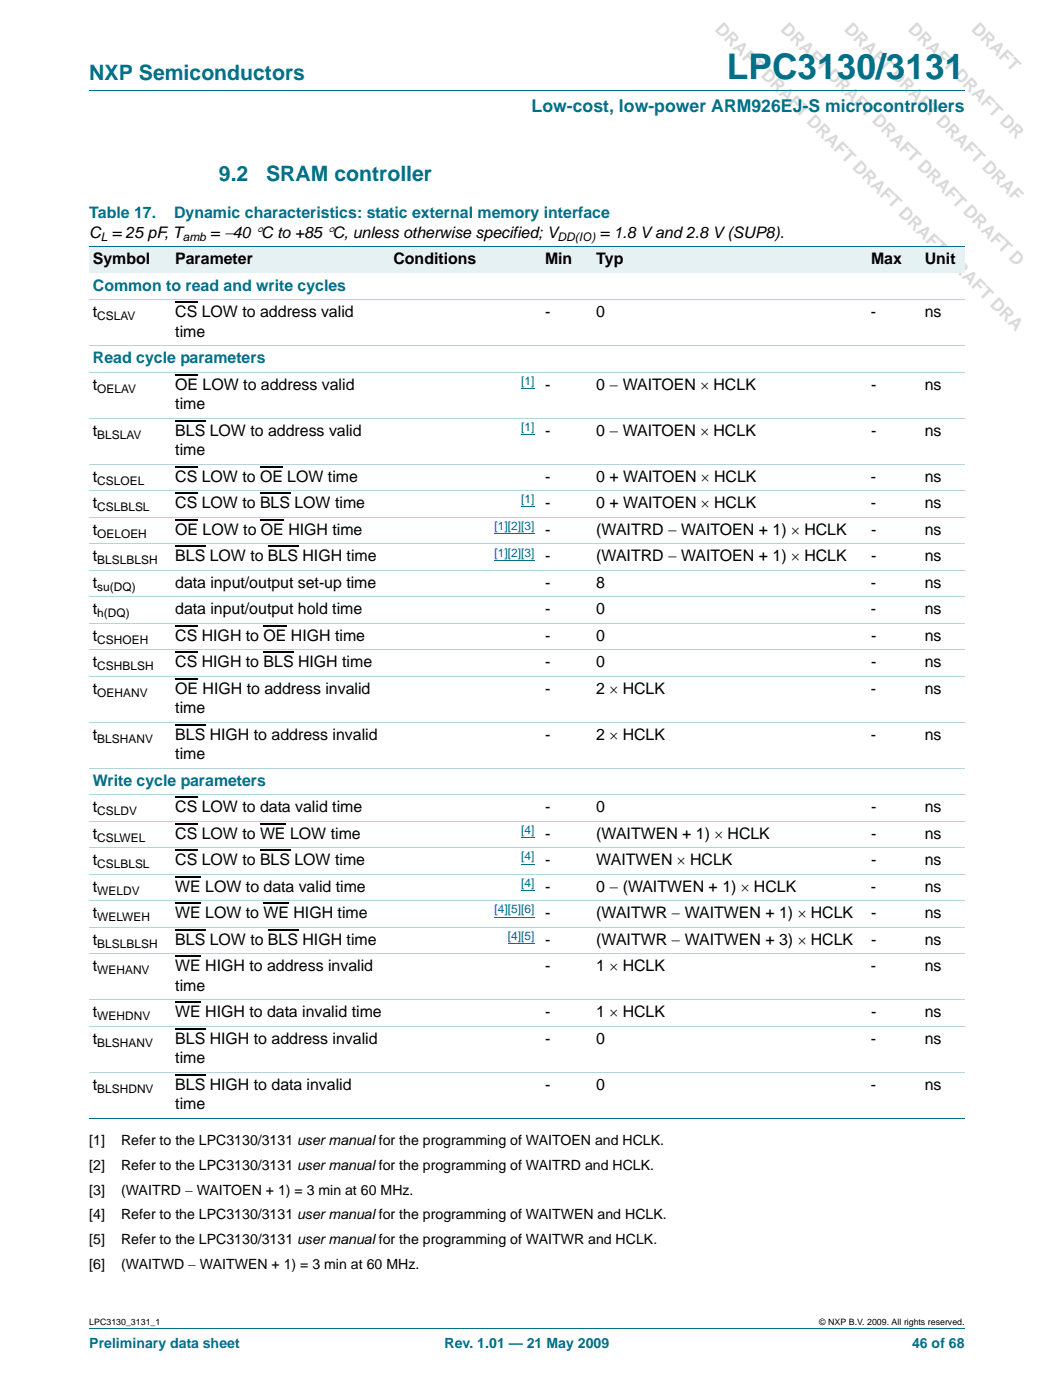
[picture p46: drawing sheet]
<svg xmlns="http://www.w3.org/2000/svg" width="210mm" height="279mm" viewBox="0 0 210 279" stroke-linecap="round" stroke-linejoin="round" font-family="sans-serif">
<defs><g id="words">
<text font-size="7" fill="#007088" x="145" y="15.8">LPC3130/3131</text>
<g font-size="4.2" fill="#007088">
<text x="17.8" y="16">NXP Semiconductors</text>
<text x="43.7" y="36.2">9.2</text>
<text x="53.1" y="36.2">SRAM controller</text>
</g>
<g font-size="3.5" fill="#d9d9d9">
<text x="142.5" y="6.1" transform="rotate(45 142.5 6.1)">DRAFT DRAFT DRAFT DRAFT DRAFT DRAFT DRA</text>
<text x="155.6" y="6.1" transform="rotate(45 155.6 6.1)">DRAFT DRAFT DRAFT DRAFT DRAFT D</text>
<text x="168.3" y="6.1" transform="rotate(45 168.3 6.1)">DRAFT DRAFT DRAFT DRAF</text>
<text x="180.9" y="6.1" transform="rotate(45 180.9 6.1)">DRAFT DRAFT DR</text>
</g>
<text font-size="3.5" fill="#007088" x="106" y="22.3">Low-cost, low-power ARM926EJ-S microcontrollers</text>
<g font-size="3.2" fill="#007088">
<text x="17.8" y="43.6">Table 17.</text>
<text x="34.7" y="43.6">Dynamic characteristics: static external memory interface</text>
<text x="18.5" y="58">Common to read and write cycles</text>
<text x="18.5" y="72.5">Read cycle parameters</text>
<text x="18.5" y="156.8">Write cycle parameters</text>
</g>
<g font-size="3.2">
<text x="17.8" y="47.4">C = 25 pF, T</text>
<text x="41.9" y="47.4">= −40 °C to +85 °C, unless otherwise specified; V</text>
<text x="119.7" y="47.4">= 1.8 V and 2.8 V (SUP8).</text>
<text x="18.5" y="52.7">Symbol</text>
<text x="35" y="52.7">Parameter</text>
<text x="78.5" y="52.7">Conditions</text>
<text x="108.7" y="52.7">Min</text>
<text x="118.9" y="52.7">Typ</text>
<text x="173.8" y="52.7">Max</text>
<text x="184.5" y="52.7">Unit</text>
<text x="18.5" y="63.3">t</text>
<text x="35" y="63.3">CS LOW to address valid</text>
<text x="108.7" y="63.3">-</text>
<text x="118.9" y="63.3">0</text>
<text x="173.7" y="63.3">-</text>
<text x="184.5" y="63.3">ns</text>
<text x="35" y="67.2">time</text>
<text x="18.5" y="77.8">t</text>
<text x="35" y="77.8">OE LOW to address valid</text>
<text x="108.7" y="77.8">-</text>
<text x="118.9" y="77.8">0 − WAITOEN × HCLK</text>
<text x="173.8" y="77.8">-</text>
<text x="184.5" y="77.8">ns</text>
<text x="35" y="81.7">time</text>
<text x="18.5" y="87">t</text>
<text x="35" y="87">BLS LOW to address valid</text>
<text x="108.7" y="87">-</text>
<text x="118.9" y="87">0 − WAITOEN × HCLK</text>
<text x="173.8" y="87">-</text>
<text x="184.5" y="87">ns</text>
<text x="35" y="90.8">time</text>
<text x="18.5" y="101.4">t</text>
<text x="18.5" y="96.1">t</text>
<text x="35" y="96.1">CS LOW to OE LOW time</text>
<text x="35" y="101.4">CS LOW to BLS LOW time</text>
<text x="108.7" y="101.4">-</text>
<text x="108.7" y="96.1">-</text>
<text x="118.9" y="101.4">0 + WAITOEN × HCLK</text>
<text x="119" y="96.1">0 + WAITOEN × HCLK</text>
<text x="173.7" y="101.4">-</text>
<text x="173.7" y="96.1">-</text>
<text x="184.5" y="101.4">ns</text>
<text x="184.5" y="96.1">ns</text>
<text x="18.5" y="106.7">t</text>
<text x="35" y="106.7">OE LOW to OE HIGH time</text>
<text x="108.7" y="106.7">-</text>
<text x="118.9" y="106.7">(WAITRD − WAITOEN + 1) × HCLK</text>
<text x="173.8" y="106.7">-</text>
<text x="184.5" y="106.7">ns</text>
<text x="18.5" y="112">t</text>
<text x="35" y="112">BLS LOW to BLS HIGH time</text>
<text x="108.7" y="112">-</text>
<text x="118.9" y="112">(WAITRD − WAITOEN + 1) × HCLK</text>
<text x="173.8" y="112">-</text>
<text x="184.5" y="112">ns</text>
<text x="18.5" y="117.3">t</text>
<text x="35" y="117.3">data input/output set-up time</text>
<text x="108.7" y="117.3">-</text>
<text x="118.9" y="117.3">8</text>
<text x="173.7" y="117.3">-</text>
<text x="184.5" y="117.3">ns</text>
<text x="18.5" y="122.6">t</text>
<text x="35" y="122.6">data input/output hold time</text>
<text x="108.7" y="122.6">-</text>
<text x="118.9" y="122.6">0</text>
<text x="173.7" y="122.6">-</text>
<text x="184.5" y="122.6">ns</text>
<text x="18.5" y="127.9">t</text>
<text x="35" y="127.9">CS HIGH to OE HIGH time</text>
<text x="108.7" y="127.9">-</text>
<text x="118.9" y="127.9">0</text>
<text x="173.8" y="127.9">-</text>
<text x="184.5" y="127.9">ns</text>
<text x="18.5" y="133.2">t</text>
<text x="35" y="133.2">CS HIGH to BLS HIGH time</text>
<text x="108.7" y="133.2">-</text>
<text x="118.9" y="133.2">0</text>
<text x="173.8" y="133.2">-</text>
<text x="184.5" y="133.2">ns</text>
<text x="18.5" y="138.5">t</text>
<text x="35" y="138.5">OE HIGH to address invalid</text>
<text x="35" y="142.3">time</text>
<text x="108.7" y="138.5">-</text>
<text x="118.9" y="138.5">2 × HCLK</text>
<text x="173.7" y="138.5">-</text>
<text x="184.5" y="138.5">ns</text>
<text x="18.5" y="147.6">t</text>
<text x="35" y="147.6">BLS HIGH to address invalid</text>
<text x="108.7" y="147.6">-</text>
<text x="118.9" y="147.6">2 × HCLK</text>
<text x="173.7" y="147.6">-</text>
<text x="184.5" y="147.6">ns</text>
<text x="35" y="151.5">time</text>
<text x="18.5" y="162.1">t</text>
<text x="18.5" y="167.4">t</text>
<text x="35" y="162.1">CS LOW to data valid time</text>
<text x="35" y="167.4">CS LOW to WE LOW time</text>
<text x="108.7" y="167.4">-</text>
<text x="108.7" y="162.1">-</text>
<text x="118.9" y="167.4">(WAITWEN + 1) × HCLK</text>
<text x="119" y="162.1">0</text>
<text x="173.8" y="167.4">-</text>
<text x="173.8" y="162.1">-</text>
<text x="184.5" y="167.4">ns</text>
<text x="184.5" y="162.1">ns</text>
<text x="18.5" y="172.7">t</text>
<text x="35" y="172.7">CS LOW to BLS LOW time</text>
<text x="108.7" y="172.7">-</text>
<text x="118.9" y="172.7">WAITWEN × HCLK</text>
<text x="173.8" y="172.7">-</text>
<text x="184.5" y="172.7">ns</text>
<text x="18.5" y="178">t</text>
<text x="35" y="178">WE LOW to data valid time</text>
<text x="108.7" y="178">-</text>
<text x="118.9" y="178">0 − (WAITWEN + 1) × HCLK</text>
<text x="173.7" y="178">-</text>
<text x="184.5" y="178">ns</text>
<text x="18.5" y="183.3">t</text>
<text x="35" y="183.3">WE LOW to WE HIGH time</text>
<text x="108.7" y="183.3">-</text>
<text x="118.9" y="183.3">(WAITWR − WAITWEN + 1) × HCLK</text>
<text x="173.8" y="183.3">-</text>
<text x="184.5" y="183.3">ns</text>
<text x="18.5" y="188.6">t</text>
<text x="35" y="188.6">BLS LOW to BLS HIGH time</text>
<text x="108.7" y="188.6">-</text>
<text x="118.9" y="188.6">(WAITWR − WAITWEN + 3) × HCLK</text>
<text x="173.8" y="188.6">-</text>
<text x="184.5" y="188.6">ns</text>
<text x="18.5" y="193.8">t</text>
<text x="35" y="197.7">time</text>
<text x="35" y="193.8">WE HIGH to address invalid</text>
<text x="108.7" y="193.8">-</text>
<text x="118.9" y="193.8">1 × HCLK</text>
<text x="173.7" y="193.8">-</text>
<text x="184.5" y="193.8">ns</text>
<text x="18.5" y="203">t</text>
<text x="35" y="203">WE HIGH to data invalid time</text>
<text x="108.7" y="203">-</text>
<text x="119" y="203">1 × HCLK</text>
<text x="173.8" y="203">-</text>
<text x="184.5" y="203">ns</text>
<text x="18.5" y="208.3">t</text>
<text x="35" y="208.3">BLS HIGH to address invalid</text>
<text x="108.7" y="208.3">-</text>
<text x="118.9" y="208.3">0</text>
<text x="173.7" y="208.3">-</text>
<text x="184.5" y="208.3">ns</text>
<text x="35" y="212.2">time</text>
<text x="18.5" y="217.5">t</text>
<text x="35" y="221.4">time</text>
<text x="35" y="217.5">BLS HIGH to data invalid</text>
<text x="108.7" y="217.5">-</text>
<text x="118.9" y="217.5">0</text>
<text x="173.7" y="217.5">-</text>
<text x="184.5" y="217.5">ns</text>
</g>
<g font-size="2.8">
<text x="17.8" y="228.5">[1]</text>
<text x="17.8" y="233.5">[2]</text>
<text x="24.2" y="228.5">Refer to the LPC3130/3131 user manual for the programming of WAITOEN and HCLK.</text>
<text x="24.2" y="233.5">Refer to the LPC3130/3131 user manual for the programming of WAITRD and HCLK.</text>
<text x="17.8" y="238.4">[3]</text>
<text x="24.2" y="238.4">(WAITRD − WAITOEN + 1) = 3 min at 60 MHz.</text>
<text x="17.8" y="243.4">[4]</text>
<text x="24.2" y="243.4">Refer to the LPC3130/3131 user manual for the programming of WAITWEN and HCLK.</text>
<text x="17.8" y="248.3">[5]</text>
<text x="24.2" y="248.3">Refer to the LPC3130/3131 user manual for the programming of WAITWR and HCLK.</text>
<text x="17.8" y="253.2">[6]</text>
<text x="24.2" y="253.2">(WAITWD − WAITWEN + 1) = 3 min at 60 MHz.</text>
</g>
<g font-size="2.8" fill="#007088">
<text x="17.8" y="269.1">Preliminary data sheet</text>
<text x="88.7" y="269.1">Rev. 1.01 — 21 May 2009</text>
<text x="181.9" y="269.1">46 of 68</text>
</g>
<g font-size="2.4">
<text x="20.1" y="48">L</text>
<text x="36.4" y="48">amb</text>
<text x="111.2" y="48">DD(IO)</text>
<text x="19.4" y="63.9">CSLAV</text>
<text x="19.4" y="78.4">OELAV</text>
<text x="19.4" y="87.5">BLSLAV</text>
<text x="19.4" y="96.7">CSLOEL</text>
<text x="19.4" y="102">CSLBLSL</text>
<text x="19.4" y="107.3">OELOEH</text>
<text x="19.4" y="112.6">BLSLBLSH</text>
<text x="19.4" y="117.9">su(DQ)</text>
<text x="19.4" y="123.2">h(DQ)</text>
<text x="19.4" y="128.5">CSHOEH</text>
<text x="19.4" y="133.8">CSHBLSH</text>
<text x="19.4" y="139">OEHANV</text>
<text x="19.4" y="148.2">BLSHANV</text>
<text x="19.4" y="162.7">CSLDV</text>
<text x="19.4" y="168">CSLWEL</text>
<text x="19.4" y="173.2">CSLBLSL</text>
<text x="19.4" y="178.5">WELDV</text>
<text x="19.4" y="183.8">WELWEH</text>
<text x="19.4" y="189.1">BLSLBLSH</text>
<text x="19.4" y="194.4">WEHANV</text>
<text x="19.4" y="203.6">WEHDNV</text>
<text x="19.4" y="208.9">BLSHANV</text>
<text x="19.4" y="218.1">BLSHDNV</text>
</g>
<g font-size="2.4" fill="#00f">
<text x="104" y="76.8">[1]</text>
<text x="104" y="86">[1]</text>
<text x="104" y="100.5">[1]</text>
<text x="98.7" y="105.8">[1][2][3]</text>
<text x="98.7" y="111.1">[1][2][3]</text>
<text x="104" y="166.4">[4]</text>
<text x="104" y="171.7">[4]</text>
<text x="104" y="177">[4]</text>
<text x="98.7" y="182.3">[4][5][6]</text>
<text x="101.3" y="187.6">[4][5]</text>
</g>
<g font-size="1.8">
<text x="17.8" y="264.5">LPC3130_3131_1</text>
<text x="163.4" y="264.5">© NXP B.V. 2009. All rights reserved.</text>
</g>
</g></defs>
<path d="M17.8 18.2h174.6M17.8 265.1h174.6" fill="none" stroke="#007088" stroke-width=".2"/>
<g fill="#e6f1f4">
<path d="M17.8 49.2h16.4v5.3h-16.4z"/>
<path d="M34.2 49.2h43.6v5.3h-43.6z"/>
<path d="M77.8 49.2h19.2v5.3h-19.2z"/>
<path d="M97 49.2h11v5.3h-11z"/>
<path d="M108 49.2h10.2v5.3h-10.2z"/>
<path d="M118.2 49.2h54.8v5.3h-54.8z"/>
<path d="M173 49.2h10.8v5.3h-10.8z"/>
<path d="M183.8 49.2h8.6v5.3h-8.6z"/>
</g>
<g fill="none" stroke="#000" stroke-width=".23">
<path d="M35 60.3h4.4M35 74.8h4.5M35 84h6M35 93.1h4.4M35 98.4h4.4M51.9 93.1h4.5M51.9 98.4h6M35 103.7h4.5M35 109h6M52 103.7h4.6M53.5 109h6M35 124.9h4.4"/>
<path d="M35 130.2h4.4M35 135.5h4.5M52.6 124.9h4.6M52.6 130.2h6M35 144.6h6M35 159.1h4.4M35 164.4h4.4M35 169.7h4.4M35 175h5.1M51.9 164.4h5.1M51.9 169.7h6M35 180.3h5.1"/>
<path d="M35 185.6h6M35 190.8h5.1M52.6 180.3h5.1M53.5 185.6h6M35 200h5.1M35 205.3h6M35 214.5h6"/>
</g>
<path d="M104 77.5h2.6M104 86.7h2.6M98.7 106.5h7.9M98.7 111.8h7.9M104 101.2h2.6M104 167.2h2.6M104 172.4h2.6M104 177.7h2.6M98.7 183h7.9M101.3 188.3h5.3" fill="none" stroke="#00f" stroke-width=".2"/>
<path d="M17.8 49.2h174.6M17.8 223.1h174.6" fill="none" stroke="#007088" stroke-width=".2"/>
<g fill="none" stroke="#b3d4db" stroke-width=".2">
<path d="M17.8 59.8h174.6M17.8 69h174.6M17.8 74.3h174.6M17.8 83.4h174.6M17.8 92.6h174.6M17.8 97.9h174.6M17.8 103.2h174.6M17.8 108.5h174.6M17.8 113.8h174.6M17.8 119.1h174.6M17.8 124.4h174.6M17.8 129.6h174.6"/>
<path d="M17.8 134.9h174.6M17.8 144.1h174.6M17.8 153.3h174.6M17.8 158.6h174.6M17.8 163.9h174.6M17.8 169.2h174.6M17.8 174.5h174.6M17.8 179.7h174.6M17.8 185h174.6M17.8 190.3h174.6M17.8 199.5h174.6M17.8 204.8h174.6"/>
<path d="M17.8 214h174.6"/>
</g>
<use href="#words"/>
</svg>
